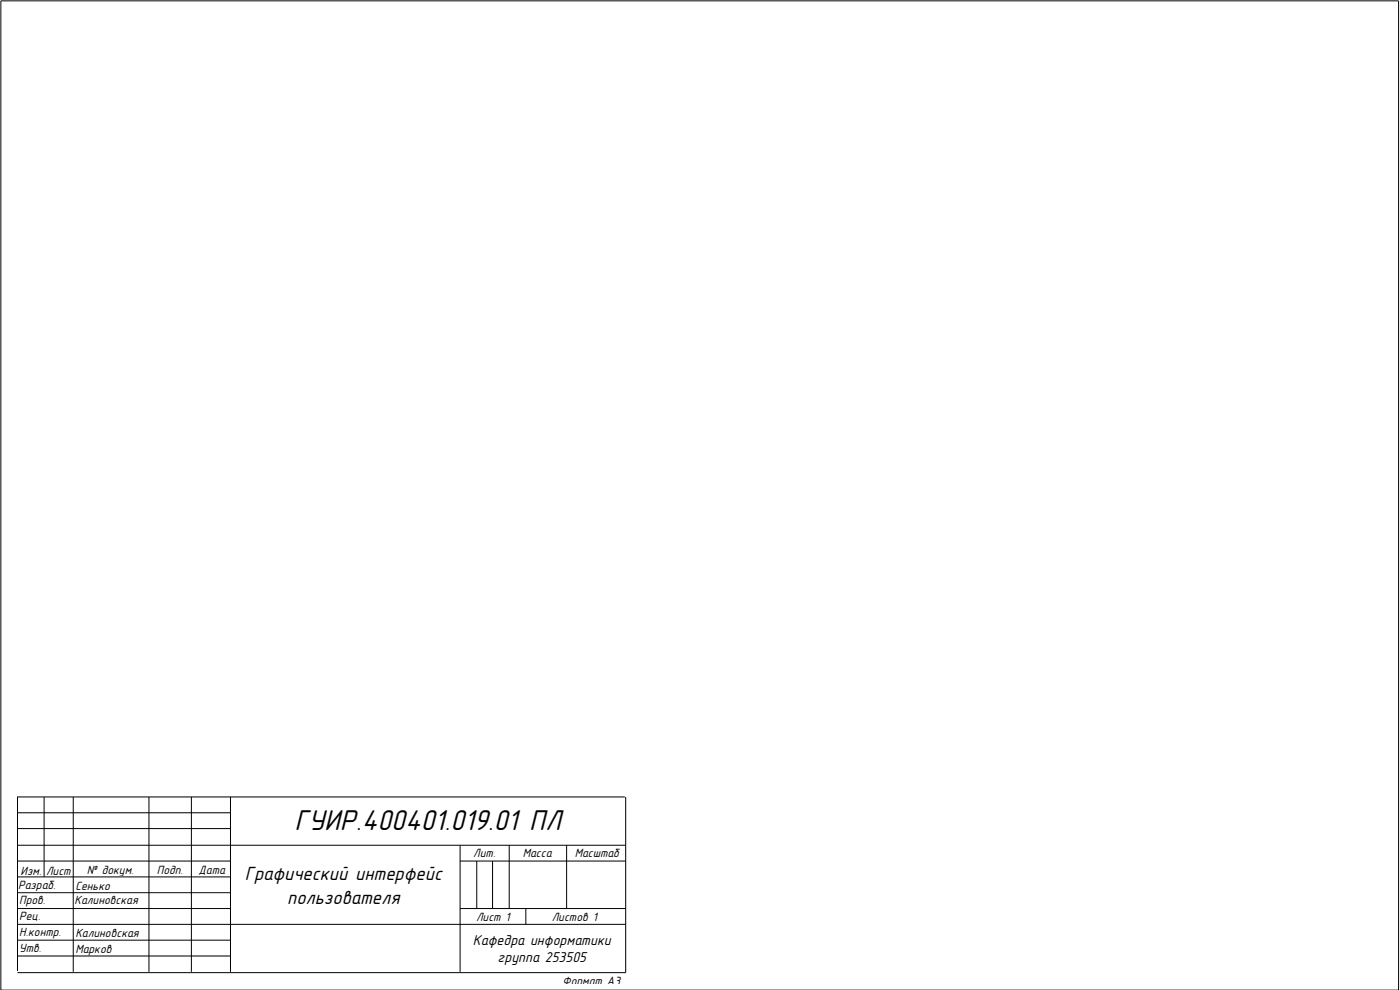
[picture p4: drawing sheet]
<svg xmlns="http://www.w3.org/2000/svg" width="441mm" height="312mm" viewBox="0 0 441 312" stroke-linecap="round" stroke-linejoin="round" font-family="sans-serif">
<defs><g id="words">
<text font-size="9.4" x="92.9" y="261.5">ГУИР.400401.019.01 ПЛ</text>
<g font-size="6.3">
<text x="77.2" y="277.1">Графический интерфейс</text>
<text x="90.5" y="284.6">пользователя</text>
</g>
<g font-size="4.7">
<text x="149.1" y="297.5">Кафедра информатики</text>
<text x="156.9" y="303.1">группа 253505</text>
</g>
<g font-size="3.9">
<text x="149.2" y="269.8">Лит.</text>
<text x="164.8" y="269.8">Масса</text>
<text x="181.2" y="269.8">Масштаб</text>
<text x="6.5" y="275.5">Изм.</text>
<text x="14.5" y="275.5">Лист</text>
<text x="27.4" y="275.2">№ докум.</text>
<text x="49.4" y="275.2">Подп.</text>
<text x="62.6" y="275.2">Дата</text>
<text x="5.8" y="280">Разраб.</text>
<text x="23.8" y="280.3">Сенько</text>
<text x="6" y="284.9">Пров.</text>
<text x="23.5" y="284.9">Калиновская</text>
<text x="6" y="289.7">Рец.</text>
<text x="150.1" y="290">Лист 1</text>
<text x="173.9" y="290">Листов 1</text>
<text x="6" y="294.8">Н.контр.</text>
<text x="6" y="299.9">Утв.</text>
<text x="23.8" y="295.1">Калиновская</text>
<text x="23.8" y="300.2">Марков</text>
<text x="177.4" y="310.4">Формат А3</text>
</g>
</g></defs>
<g fill="none" stroke="#000" stroke-width=".32">
<path d="M.3 .3h440.6v311.6h-440.6zM5.5 256h67.2M13.9 251v25.2M23.1 251v55.1M47 251v55.1M60.3 251v55.1M72.7 251v55.1M197 251h-191.5v54.8M197.3 251v55.4h-191.8M5.5 266.2h191.8M5.5 271.2h67.2M5.5 261h67.2"/>
<path d="M5.5 276.2h67.2M145.1 266.2v39.9M145.1 271.2h52.2M150.3 271.2v15M155.3 271.2v15M160.5 266.2v20M178.6 266.2v20M5.5 291.2h191.8M5.5 286.2h67.2M5.5 281.2h67.2M5.5 296.1h67.2M145.1 286.2h52.2"/>
<path d="M165.8 286.2v5M5.5 301.1h67.2"/>
</g>
<use href="#words"/>
</svg>
